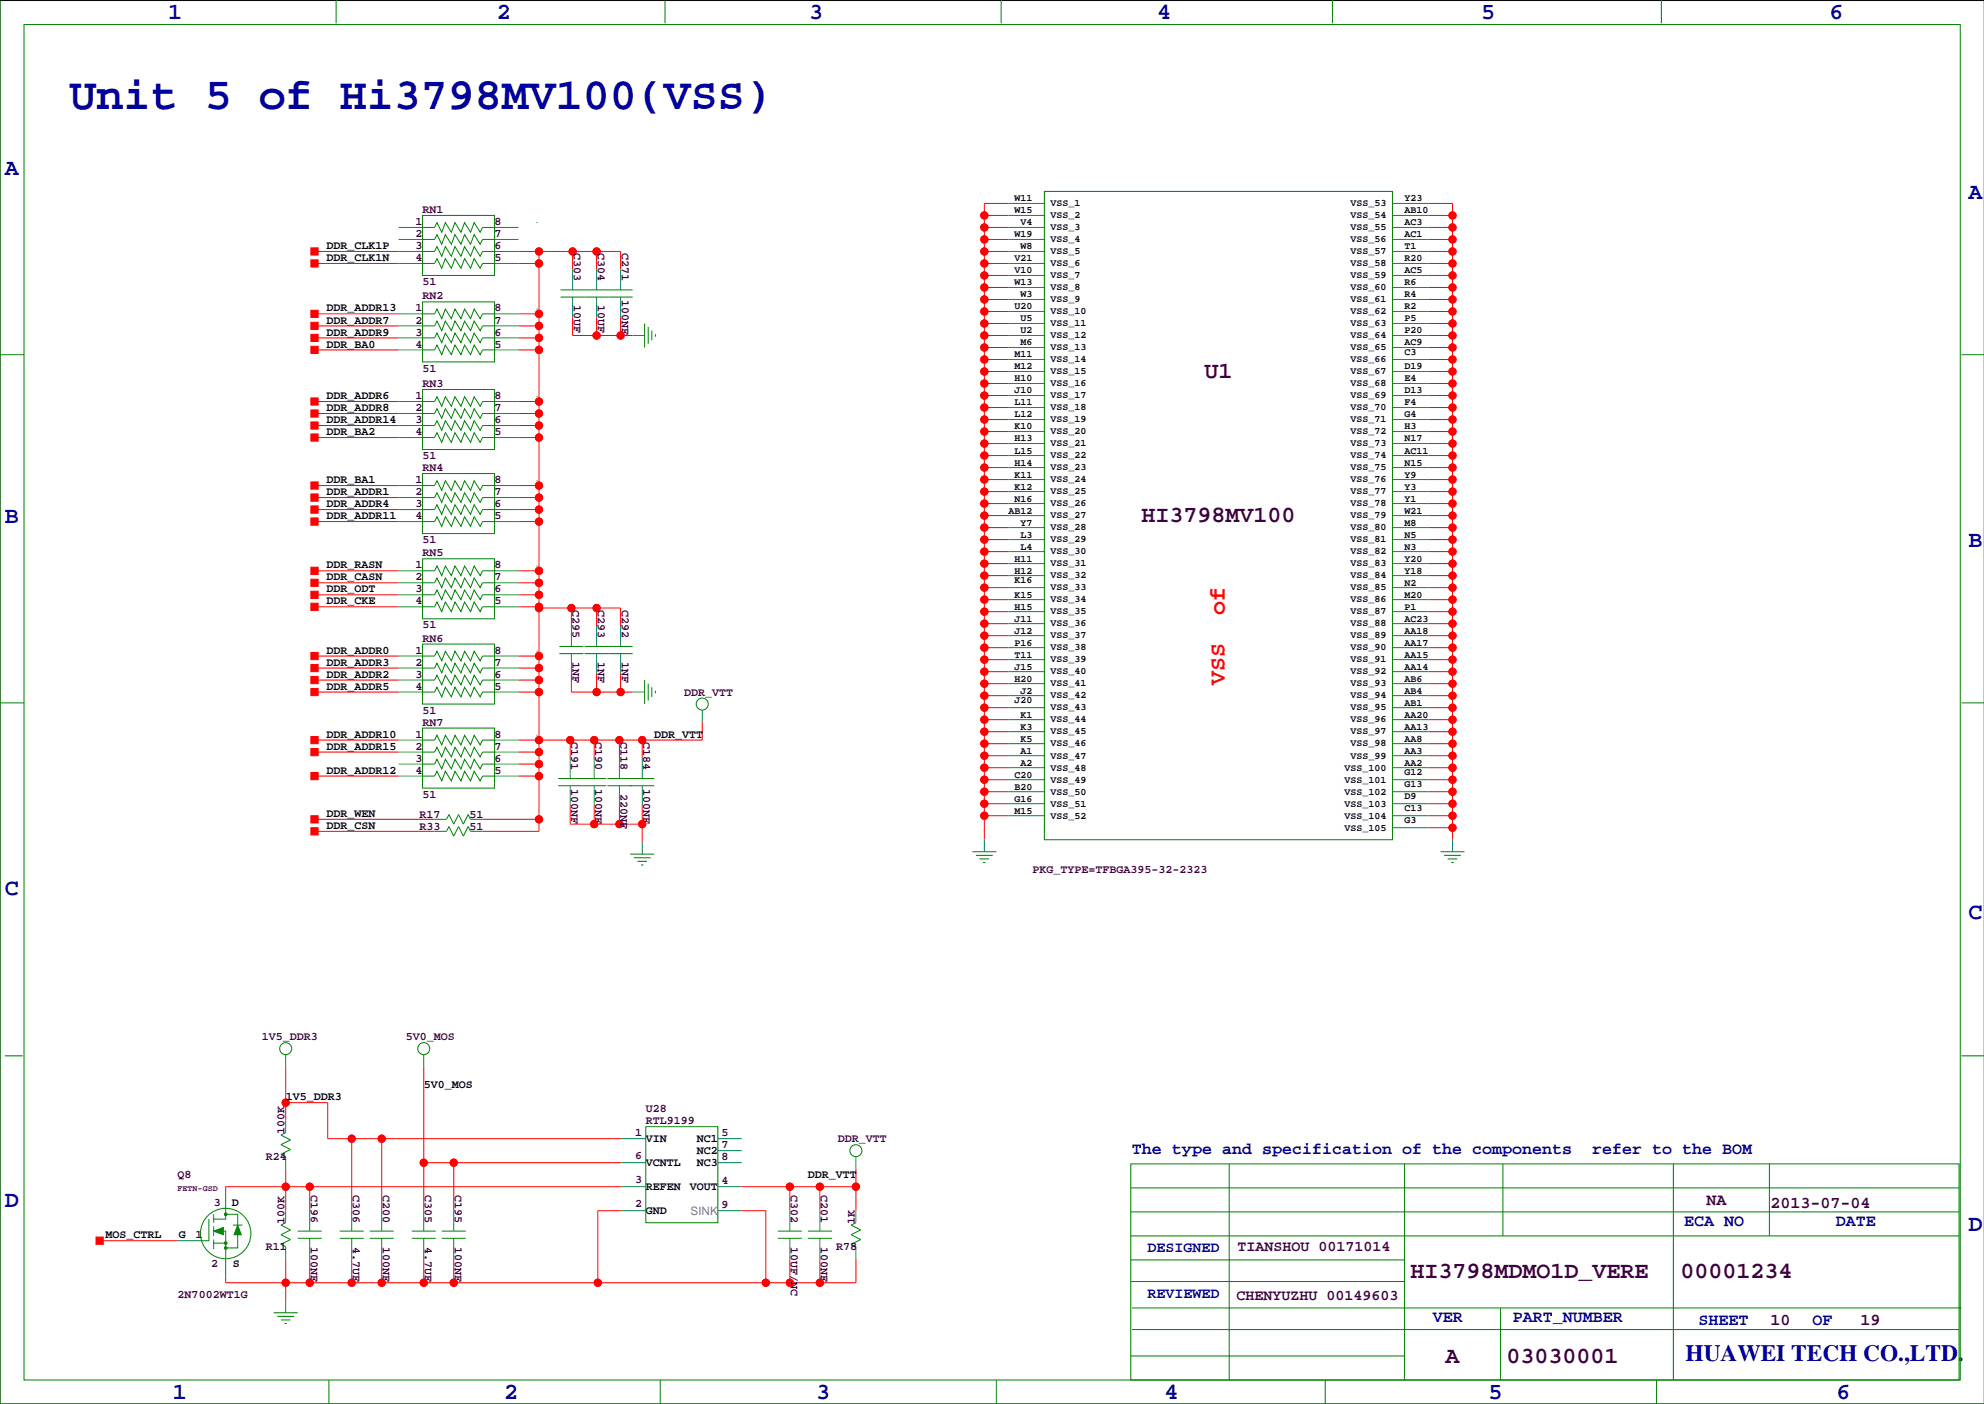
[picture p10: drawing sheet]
<svg xmlns="http://www.w3.org/2000/svg" width="420mm" height="297mm" viewBox="0 0 420 297" stroke-linecap="round" stroke-linejoin="round" font-family="sans-serif">
<defs><g id="words">
<text font-size="9.5" fill="#0000a0" x="14.7" y="23.1">Unit 5 of Hi3798MV100(VSS)</text>
<g font-size="4.9" fill="#0000a0">
<text x="35.6" y="3.9">1</text>
<text x="105.2" y="3.9">2</text>
<text x="171.2" y="3.9">3</text>
<text x="244.9" y="3.9">4</text>
<text x="313.4" y="3.9">5</text>
<text x="387.1" y="3.9">6</text>
<text x="1" y="36.9">A</text>
<text x="416.6" y="42">A</text>
<text x="1" y="110.6">B</text>
<text x="416.6" y="115.7">B</text>
<text x="1" y="189.3">C</text>
<text x="416.6" y="194.4">C</text>
<text x="1" y="255.4">D</text>
<text x="416.6" y="260.5">D</text>
<text x="356.6" y="288">HUAWEI TECH CO.,LTD.</text>
<text x="36.6" y="296">1</text>
<text x="106.7" y="296">2</text>
<text x="172.7" y="296">3</text>
<text x="246.4" y="296">4</text>
<text x="315" y="296">5</text>
<text x="388.6" y="296">6</text>
</g>
<g font-size="4.9" fill="#400040">
<text x="254.8" y="80">U1</text>
<text x="241.5" y="110.5">HI3798MV100</text>
<text x="298.5" y="270.5">HI3798MDMO1D_VERE</text>
<text x="355.6" y="270.5">00001234</text>
<text x="305.9" y="288.3">A</text>
<text x="318.8" y="288.3">03030001</text>
</g>
<g font-size="4.9" fill="#f00">
<text x="259.2" y="130" transform="rotate(-90 259.2 130)">of</text>
<text x="259.2" y="144.9" transform="rotate(-90 259.2 144.9)">VSS</text>
</g>
<g font-size="3.5" fill="#0000a0">
<text x="239.5" y="244.2">The type and specification of the components</text>
<text x="336.9" y="244.2">refer to the BOM</text>
<text x="356.4" y="259.4">ECA NO</text>
<text x="388.5" y="259.4">DATE</text>
<text x="303.1" y="279.7">VER</text>
<text x="320.1" y="279.7">PART_NUMBER</text>
<text x="359.4" y="280.3">SHEET</text>
<text x="383.5" y="280.3">OF</text>
</g>
<g font-size="3.5" fill="#400040">
<text x="361.1" y="254.9">NA</text>
<text x="374.6" y="255.7">2013-07-04</text>
<text x="374.6" y="280.3">10</text>
<text x="393.7" y="280.3">19</text>
</g>
<g font-size="3.2" fill="#0000a0">
<text x="242.8" y="264.9">DESIGNED</text>
<text x="242.8" y="274.5">REVIEWED</text>
</g>
<g font-size="3.2" fill="#400040">
<text x="261.9" y="264.7">TIANSHOU 00171014</text>
<text x="261.6" y="275.1">CHENYUZHU 00149603</text>
</g>
<g font-size="2.5" fill="#400040">
<text x="87.9" y="47.6">1</text>
<text x="89.4" y="45.1">RN1</text>
<text x="104.6" y="47.6">8</text>
<text x="87.9" y="50.2">2</text>
<text x="87.9" y="52.7">3</text>
<text x="104.6" y="52.7">6</text>
<text x="104.6" y="50.2">7</text>
<text x="121.4" y="53.6" transform="rotate(90 121.4 53.6)">C303</text>
<text x="126.5" y="53.6" transform="rotate(90 126.5 53.6)">C304</text>
<text x="131.5" y="53.6" transform="rotate(90 131.5 53.6)">C271</text>
<text x="87.9" y="55.2">4</text>
<text x="104.6" y="55.2">5</text>
<text x="87.9" y="65.9">1</text>
<text x="89.4" y="60.3">51</text>
<text x="89.4" y="63.4">RN2</text>
<text x="104.6" y="65.9">8</text>
<text x="121.4" y="64.6" transform="rotate(90 121.4 64.6)">10UF</text>
<text x="126.5" y="64.6" transform="rotate(90 126.5 64.6)">10UF</text>
<text x="131.5" y="63.6" transform="rotate(90 131.5 63.6)">100NF</text>
<text x="87.9" y="71">3</text>
<text x="87.9" y="68.4">2</text>
<text x="104.6" y="68.4">7</text>
<text x="104.6" y="71">6</text>
<text x="87.9" y="73.5">4</text>
<text x="104.6" y="73.5">5</text>
<text x="89.4" y="78.6">51</text>
<text x="89.4" y="81.9">RN3</text>
<text x="87.9" y="84.4">1</text>
<text x="87.9" y="87">2</text>
<text x="87.9" y="89.5">3</text>
<text x="104.6" y="89.5">6</text>
<text x="104.6" y="87">7</text>
<text x="104.6" y="84.4">8</text>
<text x="87.9" y="92.1">4</text>
<text x="104.6" y="92.1">5</text>
<text x="89.4" y="97.1">51</text>
<text x="89.4" y="99.7">RN4</text>
<text x="87.9" y="107.3">3</text>
<text x="87.9" y="104.8">2</text>
<text x="87.9" y="102.2">1</text>
<text x="104.6" y="102.2">8</text>
<text x="104.6" y="104.8">7</text>
<text x="104.6" y="107.3">6</text>
<text x="87.9" y="109.8">4</text>
<text x="104.6" y="109.8">5</text>
<text x="89.4" y="114.9">51</text>
<text x="89.4" y="117.7">RN5</text>
<text x="87.9" y="120.3">1</text>
<text x="87.9" y="122.8">2</text>
<text x="87.9" y="125.3">3</text>
<text x="104.6" y="125.3">6</text>
<text x="104.6" y="122.8">7</text>
<text x="104.6" y="120.3">8</text>
<text x="87.9" y="127.9">4</text>
<text x="104.6" y="127.9">5</text>
<text x="121.1" y="129.1" transform="rotate(90 121.1 129.1)">C295</text>
<text x="126.5" y="129.1" transform="rotate(90 126.5 129.1)">C293</text>
<text x="131.5" y="129.1" transform="rotate(90 131.5 129.1)">C292</text>
<text x="89.4" y="133">51</text>
<text x="89.4" y="135.8">RN6</text>
<text x="87.9" y="143.4">3</text>
<text x="87.9" y="140.8">2</text>
<text x="87.9" y="138.3">1</text>
<text x="104.6" y="138.3">8</text>
<text x="104.6" y="140.8">7</text>
<text x="104.6" y="143.4">6</text>
<text x="121.1" y="140.1" transform="rotate(90 121.1 140.1)">1NF</text>
<text x="126.5" y="140.1" transform="rotate(90 126.5 140.1)">1NF</text>
<text x="131.5" y="140.1" transform="rotate(90 131.5 140.1)">1NF</text>
<text x="87.9" y="145.9">4</text>
<text x="104.6" y="145.9">5</text>
<text x="144.8" y="147.2">DDR_VTT</text>
<text x="89.4" y="153.5">RN7</text>
<text x="89.4" y="151">51</text>
<text x="87.9" y="156.1">1</text>
<text x="87.9" y="158.6">2</text>
<text x="87.9" y="161.2">3</text>
<text x="104.6" y="161.2">6</text>
<text x="104.6" y="158.6">7</text>
<text x="104.6" y="156.1">8</text>
<text x="120.9" y="157" transform="rotate(90 120.9 157)">C191</text>
<text x="126" y="157" transform="rotate(90 126 157)">C190</text>
<text x="131.3" y="157" transform="rotate(90 131.3 157)">C118</text>
<text x="136.1" y="157" transform="rotate(90 136.1 157)">C184</text>
<text x="87.9" y="163.7">4</text>
<text x="104.6" y="163.7">5</text>
<text x="120.9" y="166.9" transform="rotate(90 120.9 166.9)">100NF</text>
<text x="126" y="166.9" transform="rotate(90 126 166.9)">100NF</text>
<text x="136.1" y="166.9" transform="rotate(90 136.1 166.9)">100NF</text>
<text x="88.8" y="173.1">R17</text>
<text x="89.4" y="168.8">51</text>
<text x="99.3" y="173.1">51</text>
<text x="131.3" y="168" transform="rotate(90 131.3 168)">220NF</text>
<text x="88.8" y="175.6">R33</text>
<text x="99.3" y="175.6">51</text>
<text x="218.4" y="184.8">PKG_TYPE=TFBGA395-32-2323</text>
<text x="55.4" y="220.1">1V5_DDR3</text>
<text x="85.9" y="220.1">5V0_MOS</text>
<text x="60.2" y="239.9" transform="rotate(-90 60.2 239.9)">100K</text>
<text x="136.7" y="237.9">RTL9199</text>
<text x="136.7" y="235.3">U28</text>
<text x="56.3" y="245.5">R24</text>
<text x="134.4" y="245.2">6</text>
<text x="134.4" y="240.4">1</text>
<text x="152.7" y="240.4">5</text>
<text x="152.7" y="242.9">7</text>
<text x="152.7" y="245.5">8</text>
<text x="177.3" y="241.7">DDR_VTT</text>
<text x="37.6" y="249.3">Q8</text>
<text x="134.4" y="250.3">3</text>
<text x="152.7" y="250.6">4</text>
<text x="45.2" y="255.1">3</text>
<text x="65.8" y="252.8" transform="rotate(90 65.8 252.8)">C196</text>
<text x="74.6" y="252.8" transform="rotate(90 74.6 252.8)">C306</text>
<text x="81" y="252.8" transform="rotate(90 81 252.8)">C200</text>
<text x="89.9" y="252.8" transform="rotate(90 89.9 252.8)">C305</text>
<text x="96.2" y="252.8" transform="rotate(90 96.2 252.8)">C195</text>
<text x="134.4" y="255.4">2</text>
<text x="152.7" y="255.6">9</text>
<text x="167.4" y="252.8" transform="rotate(90 167.4 252.8)">C302</text>
<text x="173.7" y="252.8" transform="rotate(90 173.7 252.8)">C201</text>
<text x="41.4" y="262">1</text>
<text x="60.2" y="258.9" transform="rotate(-90 60.2 258.9)">100K</text>
<text x="65.8" y="263.8" transform="rotate(90 65.8 263.8)">100NF</text>
<text x="74.6" y="263.8" transform="rotate(90 74.6 263.8)">4.7UF</text>
<text x="81" y="263.8" transform="rotate(90 81 263.8)">100NF</text>
<text x="89.9" y="263.8" transform="rotate(90 89.9 263.8)">4.7UF</text>
<text x="96.2" y="263.8" transform="rotate(90 96.2 263.8)">100NF</text>
<text x="167.4" y="263.8" transform="rotate(90 167.4 263.8)">10UF/NC</text>
<text x="173.7" y="263.8" transform="rotate(90 173.7 263.8)">100NF</text>
<text x="180.9" y="258.9" transform="rotate(-90 180.9 258.9)">1K</text>
<text x="44.7" y="268.1">2</text>
<text x="56.3" y="264.5">R11</text>
<text x="176.9" y="264.5">R78</text>
<text x="37.6" y="274.7">2N7002WT1G</text>
</g>
<g font-size="2.5">
<text x="69.1" y="52.7">DDR_CLK1P</text>
<text x="69.1" y="55.2">DDR_CLK1N</text>
<text x="69.1" y="65.9">DDR_ADDR13</text>
<text x="69.1" y="71">DDR_ADDR9</text>
<text x="69.1" y="68.4">DDR_ADDR7</text>
<text x="69.1" y="73.5">DDR_BA0</text>
<text x="69.1" y="89.5">DDR_ADDR14</text>
<text x="69.1" y="87">DDR_ADDR8</text>
<text x="69.1" y="84.4">DDR_ADDR6</text>
<text x="69.1" y="92.1">DDR_BA2</text>
<text x="69.1" y="102.2">DDR_BA1</text>
<text x="69.1" y="104.8">DDR_ADDR1</text>
<text x="69.1" y="107.3">DDR_ADDR4</text>
<text x="69.1" y="109.8">DDR_ADDR11</text>
<text x="69.1" y="120.3">DDR_RASN</text>
<text x="69.1" y="125.3">DDR_ODT</text>
<text x="69.1" y="122.8">DDR_CASN</text>
<text x="69.1" y="127.9">DDR_CKE</text>
<text x="69.1" y="143.4">DDR_ADDR2</text>
<text x="69.1" y="138.3">DDR_ADDR0</text>
<text x="69.1" y="140.8">DDR_ADDR3</text>
<text x="69.1" y="145.9">DDR_ADDR5</text>
<text x="69.1" y="158.6">DDR_ADDR15</text>
<text x="69.1" y="156.1">DDR_ADDR10</text>
<text x="138.4" y="156.1">DDR_VTT</text>
<text x="69.1" y="163.7">DDR_ADDR12</text>
<text x="69.1" y="172.8">DDR_WEN</text>
<text x="69.1" y="175.4">DDR_CSN</text>
<text x="60.5" y="232.8">1V5_DDR3</text>
<text x="89.7" y="230.2">5V0_MOS</text>
<text x="136.7" y="241.6">VIN</text>
<text x="147.4" y="241.6">NC1</text>
<text x="147.4" y="244.1">NC2</text>
<text x="136.7" y="251.8">REFEN</text>
<text x="136.7" y="246.7">VCNTL</text>
<text x="146" y="251.8">VOUT</text>
<text x="147.4" y="246.7">NC3</text>
<text x="170.9" y="249.3">DDR_VTT</text>
<text x="49" y="255.1">D</text>
<text x="136.7" y="256.8">GND</text>
<text x="22.4" y="262">MOS_CTRL</text>
<text x="37.8" y="262">G</text>
<text x="49.3" y="268.1">S</text>
</g>
<text font-size="2.5" fill="#808080" x="146.1" y="257">SINK</text>
<g font-size="2.1">
<text x="214.6" y="42.6">W11</text>
<text x="214.6" y="45.1">W15</text>
<text x="215.9" y="47.7">V4</text>
<text x="222.2" y="43.6">VSS_1</text>
<text x="222.2" y="46.2">VSS_2</text>
<text x="285.8" y="46.2">VSS_54</text>
<text x="285.8" y="43.6">VSS_53</text>
<text x="297.2" y="45.1">AB10</text>
<text x="297.2" y="42.6">Y23</text>
<text x="297.2" y="47.7">AC3</text>
<text x="214.6" y="50.2">W19</text>
<text x="215.9" y="52.8">W8</text>
<text x="222.2" y="48.7">VSS_3</text>
<text x="222.2" y="53.8">VSS_5</text>
<text x="222.2" y="51.3">VSS_4</text>
<text x="285.8" y="53.8">VSS_57</text>
<text x="285.8" y="51.3">VSS_56</text>
<text x="285.8" y="48.7">VSS_55</text>
<text x="297.2" y="52.8">T1</text>
<text x="297.2" y="50.2">AC1</text>
<text x="214.6" y="57.8">V10</text>
<text x="214.6" y="55.3">V21</text>
<text x="222.2" y="58.9">VSS_7</text>
<text x="222.2" y="56.3">VSS_6</text>
<text x="285.8" y="56.3">VSS_58</text>
<text x="285.8" y="58.9">VSS_59</text>
<text x="297.2" y="55.3">R20</text>
<text x="297.2" y="57.8">AC5</text>
<text x="214.6" y="65.5">U20</text>
<text x="214.6" y="60.4">W13</text>
<text x="215.9" y="62.9">W3</text>
<text x="222.2" y="64">VSS_9</text>
<text x="222.2" y="61.4">VSS_8</text>
<text x="285.8" y="61.4">VSS_60</text>
<text x="285.8" y="64">VSS_61</text>
<text x="297.2" y="65.5">R2</text>
<text x="297.2" y="60.4">R6</text>
<text x="297.2" y="62.9">R4</text>
<text x="215.9" y="70.5">U2</text>
<text x="215.9" y="68">U5</text>
<text x="222.2" y="66.5">VSS_10</text>
<text x="222.2" y="71.6">VSS_12</text>
<text x="222.2" y="69">VSS_11</text>
<text x="285.8" y="66.5">VSS_62</text>
<text x="285.8" y="69">VSS_63</text>
<text x="285.8" y="71.6">VSS_64</text>
<text x="297.2" y="68">P5</text>
<text x="297.2" y="70.5">P20</text>
<text x="214.6" y="75.6">M11</text>
<text x="215.9" y="73.1">M6</text>
<text x="222.2" y="76.7">VSS_14</text>
<text x="222.2" y="74.1">VSS_13</text>
<text x="285.8" y="76.7">VSS_66</text>
<text x="285.8" y="74.1">VSS_65</text>
<text x="297.2" y="75.2">C3</text>
<text x="297.2" y="73.1">AC9</text>
<text x="214.6" y="80.7">H10</text>
<text x="214.6" y="78.2">M12</text>
<text x="214.6" y="83.2">J10</text>
<text x="222.2" y="81.7">VSS_16</text>
<text x="222.2" y="79.2">VSS_15</text>
<text x="285.8" y="79.2">VSS_67</text>
<text x="285.8" y="81.7">VSS_68</text>
<text x="297.2" y="83.2">D13</text>
<text x="297.2" y="78.2">D19</text>
<text x="297.2" y="80.7">E4</text>
<text x="214.6" y="85.8">L11</text>
<text x="214.6" y="88.3">L12</text>
<text x="222.2" y="86.8">VSS_18</text>
<text x="222.2" y="89.4">VSS_19</text>
<text x="222.2" y="84.3">VSS_17</text>
<text x="285.8" y="84.3">VSS_69</text>
<text x="285.8" y="86.8">VSS_70</text>
<text x="285.8" y="89.4">VSS_71</text>
<text x="297.2" y="85.8">F4</text>
<text x="297.2" y="88.3">G4</text>
<text x="214.6" y="93.4">H13</text>
<text x="214.6" y="90.9">K10</text>
<text x="214.6" y="95.9">L15</text>
<text x="222.2" y="94.4">VSS_21</text>
<text x="222.2" y="91.9">VSS_20</text>
<text x="285.8" y="91.9">VSS_72</text>
<text x="285.8" y="94.4">VSS_73</text>
<text x="297.2" y="90.9">H3</text>
<text x="297.2" y="93.4">N17</text>
<text x="297.2" y="95.9">AC11</text>
<text x="214.6" y="98.5">H14</text>
<text x="214.6" y="101">K11</text>
<text x="222.2" y="99.5">VSS_23</text>
<text x="222.2" y="97">VSS_22</text>
<text x="285.8" y="99.5">VSS_75</text>
<text x="285.8" y="97">VSS_74</text>
<text x="297.2" y="98.5">N15</text>
<text x="297.2" y="101">Y9</text>
<text x="214.6" y="103.6">K12</text>
<text x="214.6" y="106.1">N16</text>
<text x="222.2" y="102.1">VSS_24</text>
<text x="222.2" y="104.6">VSS_25</text>
<text x="222.2" y="107.1">VSS_26</text>
<text x="285.8" y="107.1">VSS_78</text>
<text x="285.8" y="104.6">VSS_77</text>
<text x="285.8" y="102.1">VSS_76</text>
<text x="297.2" y="106.1">Y1</text>
<text x="297.2" y="103.6">Y3</text>
<text x="213.4" y="108.6">AB12</text>
<text x="215.9" y="111.2">Y7</text>
<text x="215.9" y="113.7">L3</text>
<text x="222.2" y="112.2">VSS_28</text>
<text x="222.2" y="109.7">VSS_27</text>
<text x="285.8" y="112.2">VSS_80</text>
<text x="285.8" y="109.7">VSS_79</text>
<text x="297.2" y="113.7">N5</text>
<text x="297.2" y="111.2">M8</text>
<text x="297.2" y="108.6">W21</text>
<text x="214.6" y="118.8">H11</text>
<text x="215.9" y="116.3">L4</text>
<text x="222.2" y="114.8">VSS_29</text>
<text x="222.2" y="119.8">VSS_31</text>
<text x="222.2" y="117.3">VSS_30</text>
<text x="285.8" y="114.8">VSS_81</text>
<text x="285.8" y="117.3">VSS_82</text>
<text x="285.8" y="119.8">VSS_83</text>
<text x="297.2" y="116.3">N3</text>
<text x="297.2" y="118.8">Y20</text>
<text x="214.6" y="123.4">K16</text>
<text x="214.6" y="121.3">H12</text>
<text x="222.2" y="124.9">VSS_33</text>
<text x="222.2" y="122.4">VSS_32</text>
<text x="285.8" y="124.9">VSS_85</text>
<text x="285.8" y="122.4">VSS_84</text>
<text x="297.2" y="123.9">N2</text>
<text x="297.2" y="121.3">Y18</text>
<text x="214.6" y="126.4">K15</text>
<text x="214.6" y="129">H15</text>
<text x="214.6" y="131.5">J11</text>
<text x="222.2" y="127.5">VSS_34</text>
<text x="222.2" y="130">VSS_35</text>
<text x="285.8" y="130">VSS_87</text>
<text x="285.8" y="127.5">VSS_86</text>
<text x="297.2" y="129">P1</text>
<text x="297.2" y="131.5">AC23</text>
<text x="297.2" y="126.4">M20</text>
<text x="214.6" y="134">J12</text>
<text x="214.6" y="136.6">P16</text>
<text x="222.2" y="132.5">VSS_36</text>
<text x="222.2" y="135.1">VSS_37</text>
<text x="222.2" y="137.6">VSS_38</text>
<text x="285.8" y="132.5">VSS_88</text>
<text x="285.8" y="135.1">VSS_89</text>
<text x="285.8" y="137.6">VSS_90</text>
<text x="297.2" y="134">AA18</text>
<text x="297.2" y="136.6">AA17</text>
<text x="214.6" y="141.7">J15</text>
<text x="214.6" y="139.1">T11</text>
<text x="222.2" y="142.7">VSS_40</text>
<text x="222.2" y="140.2">VSS_39</text>
<text x="285.8" y="140.2">VSS_91</text>
<text x="285.8" y="142.7">VSS_92</text>
<text x="297.2" y="139.1">AA15</text>
<text x="297.2" y="141.7">AA14</text>
<text x="214.6" y="144.2">H20</text>
<text x="214.6" y="148.8">J20</text>
<text x="215.9" y="146.7">J2</text>
<text x="222.2" y="145.2">VSS_41</text>
<text x="222.2" y="147.8">VSS_42</text>
<text x="285.8" y="145.2">VSS_93</text>
<text x="285.8" y="147.8">VSS_94</text>
<text x="297.2" y="144.2">AB6</text>
<text x="297.2" y="146.7">AB4</text>
<text x="297.2" y="149.3">AB1</text>
<text x="215.9" y="154.4">K3</text>
<text x="215.9" y="151.8">K1</text>
<text x="222.2" y="150.3">VSS_43</text>
<text x="222.2" y="155.4">VSS_45</text>
<text x="222.2" y="152.9">VSS_44</text>
<text x="285.8" y="150.3">VSS_95</text>
<text x="285.8" y="155.4">VSS_97</text>
<text x="285.8" y="152.9">VSS_96</text>
<text x="297.2" y="154.4">AA13</text>
<text x="297.2" y="151.8">AA20</text>
<text x="215.9" y="162">A2</text>
<text x="215.9" y="156.9">K5</text>
<text x="215.9" y="159.4">A1</text>
<text x="222.2" y="157.9">VSS_46</text>
<text x="222.2" y="160.5">VSS_47</text>
<text x="285.8" y="157.9">VSS_98</text>
<text x="285.8" y="160.5">VSS_99</text>
<text x="297.2" y="156.9">AA8</text>
<text x="297.2" y="162">AA2</text>
<text x="297.2" y="159.4">AA3</text>
<text x="214.6" y="164.5">C20</text>
<text x="214.6" y="167.1">B20</text>
<text x="222.2" y="163">VSS_48</text>
<text x="222.2" y="165.6">VSS_49</text>
<text x="284.5" y="163">VSS_100</text>
<text x="284.5" y="165.6">VSS_101</text>
<text x="297.2" y="164.1">G12</text>
<text x="297.2" y="166.6">G13</text>
<text x="214.6" y="169.6">G16</text>
<text x="214.6" y="172.1">M15</text>
<text x="222.2" y="168.1">VSS_50</text>
<text x="222.2" y="170.6">VSS_51</text>
<text x="222.2" y="173.2">VSS_52</text>
<text x="284.5" y="168.1">VSS_102</text>
<text x="284.5" y="170.6">VSS_103</text>
<text x="284.5" y="173.2">VSS_104</text>
<text x="297.2" y="169.1">D9</text>
<text x="297.2" y="171.7">C13</text>
<text x="284.5" y="175.7">VSS_105</text>
<text x="297.2" y="174.2">G3</text>
</g>
<text font-size="1.8" fill="#400040" x="37.6" y="252">FETN-GSD</text>
</g></defs>
<path d="M419.9 .1h-419.9v296.9h419.9" fill="none" stroke="#000" stroke-width=".21"/>
<g fill="none" stroke="#f00" stroke-width=".21">
<path d="M66.5 53.2h17.8M66.5 55.7h17.8M109.7 53.2h21.6v3.8M109.7 55.7h4.3M114 53.2v122.7h-11.9M121.2 53.2v3.8M126.2 53.2v3.8M208.3 53.2h5.1M208.3 55.7h5.1M208.3 58.3h5.1M208.3 50.7h5.1M208.3 48.1h5.1"/>
<path d="M208.3 45.6h5.1M213.4 43h-5.1v134.7M302.3 53.2h5M302.3 55.7h5M302.3 43h5v134.7M302.3 58.3h5M302.3 50.7h5M302.3 48.1h5M302.3 45.6h5M66.5 68.9h17.8M66.5 71.5h17.8M66.5 74h17.8"/>
<path d="M66.5 66.4h17.8M109.7 68.9h4.3M109.7 71.5h4.3M109.7 74h4.3M109.7 66.4h4.3M121.2 67.2v3.8h12.7M126.2 67.2v3.8M131.3 67.2v3.8M208.3 78.6h5.1M208.3 76.1h5.1M208.3 73.5h5.1M208.3 71h5.1"/>
<path d="M208.3 68.4h5.1M208.3 65.9h5.1M208.3 63.4h5.1M208.3 60.8h5.1M302.3 78.6h5M302.3 76.1h5M302.3 73.5h5M302.3 71h5M302.3 68.4h5M302.3 65.9h5M302.3 63.4h5M302.3 60.8h5"/>
<path d="M66.5 84.9h17.8M66.5 87.5h17.8M66.5 90h17.8M66.5 92.6h17.8M109.7 84.9h4.3M109.7 87.5h4.3M109.7 90h4.3M109.7 92.6h4.3M208.3 98.9h5.1M208.3 93.8h5.1M208.3 88.8h5.1M208.3 86.2h5.1"/>
<path d="M208.3 81.1h5.1M208.3 83.7h5.1M208.3 91.3h5.1M208.3 96.4h5.1M302.3 98.9h5M302.3 93.8h5M302.3 88.8h5M302.3 86.2h5M302.3 81.1h5M302.3 83.7h5M302.3 91.3h5M302.3 96.4h5"/>
<path d="M66.5 102.7h17.8M66.5 105.3h17.8M66.5 107.8h17.8M66.5 110.3h17.8M109.7 102.7h4.3M109.7 105.3h4.3M109.7 107.8h4.3M109.7 110.3h4.3M208.3 116.7h5.1M208.3 114.2h5.1M208.3 109.1h5.1M208.3 104h5.1"/>
<path d="M208.3 101.5h5.1M208.3 106.5h5.1M208.3 111.6h5.1M208.3 119.2h5.1M302.3 116.7h5M302.3 114.2h5M302.3 109.1h5M302.3 104h5M302.3 101.5h5M302.3 106.5h5M302.3 111.6h5M302.3 119.2h5"/>
<path d="M66.5 120.8h17.8M66.5 123.3h17.8M66.5 125.8h17.8M66.5 128.4h17.8M66.5 138.8h17.8M109.7 120.8h4.3M109.7 123.3h4.3M109.7 125.8h4.3M109.7 128.4h4.3M109.7 138.8h4.3M114 128.6h17.3v3.8M120.9 128.6v3.8"/>
<path d="M126.2 128.6v3.8M208.3 137h5.1M208.3 131.9h5.1M208.3 126.9h5.1M208.3 121.8h5.1M208.3 124.3h5.1M208.3 129.4h5.1M208.3 134.5h5.1M208.3 139.6h5.1M302.3 137h5M302.3 131.9h5M302.3 126.9h5"/>
<path d="M302.3 121.8h5M302.3 124.3h5M302.3 129.4h5M302.3 134.5h5M302.3 139.6h5M66.5 156.6h17.8M66.5 141.3h17.8M66.5 143.9h17.8M66.5 146.4h17.8M66.5 159.1h17.8M109.7 141.3h4.3M109.7 143.9h4.3"/>
<path d="M109.7 146.4h4.3M109.7 159.1h4.3M120.6 156.6v3.8M120.9 142.6v3.8h13M125.7 156.6v3.8M126.2 142.6v3.8M131.1 156.6v3.8M131.3 142.6v3.8M135.9 156.6v3.8M148.6 152.8v3.8h-38.9M208.3 154.8h5.1M208.3 149.7h5.1"/>
<path d="M208.3 144.6h5.1M208.3 142.1h5.1M208.3 147.2h5.1M208.3 152.3h5.1M208.3 157.3h5.1M208.3 159.9h5.1M302.3 154.8h5M302.3 149.7h5M302.3 144.6h5M302.3 142.1h5M302.3 147.2h5M302.3 152.3h5"/>
<path d="M302.3 157.3h5M302.3 159.9h5M66.5 164.2h17.8M66.5 173.3h25.4M66.5 175.9h25.4M102.1 173.3h11.9M109.7 161.7h4.3M109.7 164.2h4.3M120.6 170.5v3.9h15.3M125.7 170.5v3.9M131.1 170.5v3.9M135.9 170.5v7.7"/>
<path d="M208.3 167.5h5.1M208.3 165h5.1M208.3 162.4h5.1M208.3 170h5.1M208.3 172.6h5.1M302.3 175.1h5M302.3 167.5h5M302.3 165h5M302.3 162.4h5M302.3 170h5M302.3 172.6h5M60.5 225.7v11.4"/>
<path d="M60.5 233.3h8.8v7.6h62.3M89.7 225.7v30.4M60.5 247.3v8.8M65.5 251.1v5M74.4 240.9v15.2M80.8 240.9v15.2M89.7 246h41.9M96 246v10.1M131.6 251.1h-83.8v1.2M131.6 256.1h-5.1v15.3M157 251.1h24.1M157 256.1h5.1v15.3"/>
<path d="M167.1 251.1v5M173.5 251.1v5M181.1 247.3v8.8M21.1 262.5h16.5M60.5 266.3v8.9M65.5 266.3v5.1M74.4 266.3v5.1M80.8 266.3v5.1M89.7 266.3v5.1M96 266.3v5.1M167.1 266.3v5.1M173.5 266.3v5.1"/>
<path d="M181.1 266.3v5.1h-133.3v-1.3"/>
<circle cx="114" cy="53.2" r=".76"/>
<circle cx="114" cy="55.7" r=".76"/>
<circle cx="121.2" cy="53.2" r=".76"/>
<circle cx="126.2" cy="53.2" r=".76"/>
<circle cx="208.3" cy="58.3" r=".76"/>
<circle cx="208.3" cy="45.6" r=".76"/>
<circle cx="208.3" cy="53.2" r=".76"/>
<circle cx="208.3" cy="48.1" r=".76"/>
<circle cx="208.3" cy="50.7" r=".76"/>
<circle cx="208.3" cy="55.7" r=".76"/>
<circle cx="307.3" cy="58.3" r=".76"/>
<circle cx="307.3" cy="45.6" r=".76"/>
<circle cx="307.3" cy="53.2" r=".76"/>
<circle cx="307.3" cy="48.1" r=".76"/>
<circle cx="307.3" cy="50.7" r=".76"/>
<circle cx="307.3" cy="55.7" r=".76"/>
<circle cx="114" cy="66.4" r=".76"/>
<circle cx="114" cy="71.5" r=".76"/>
<circle cx="114" cy="74" r=".76"/>
<circle cx="114" cy="68.9" r=".76"/>
<circle cx="126.2" cy="71" r=".76"/>
<circle cx="131.3" cy="71" r=".76"/>
<circle cx="208.3" cy="71" r=".76"/>
<circle cx="208.3" cy="78.6" r=".76"/>
<circle cx="208.3" cy="65.9" r=".76"/>
<circle cx="208.3" cy="60.8" r=".76"/>
<circle cx="208.3" cy="73.5" r=".76"/>
<circle cx="208.3" cy="63.4" r=".76"/>
<circle cx="208.3" cy="76.1" r=".76"/>
<circle cx="208.3" cy="68.4" r=".76"/>
<circle cx="307.3" cy="71" r=".76"/>
<circle cx="307.3" cy="65.9" r=".76"/>
<circle cx="307.3" cy="78.6" r=".76"/>
<circle cx="307.3" cy="60.8" r=".76"/>
<circle cx="307.3" cy="73.5" r=".76"/>
<circle cx="307.3" cy="76.1" r=".76"/>
<circle cx="307.3" cy="63.4" r=".76"/>
<circle cx="307.3" cy="68.4" r=".76"/>
<circle cx="114" cy="90" r=".76"/>
<circle cx="114" cy="84.9" r=".76"/>
<circle cx="114" cy="92.6" r=".76"/>
<circle cx="114" cy="87.5" r=".76"/>
<circle cx="208.3" cy="83.7" r=".76"/>
<circle cx="208.3" cy="96.4" r=".76"/>
<circle cx="208.3" cy="91.3" r=".76"/>
<circle cx="208.3" cy="86.2" r=".76"/>
<circle cx="208.3" cy="98.9" r=".76"/>
<circle cx="208.3" cy="88.8" r=".76"/>
<circle cx="208.3" cy="93.8" r=".76"/>
<circle cx="208.3" cy="81.1" r=".76"/>
<circle cx="307.3" cy="83.7" r=".76"/>
<circle cx="307.3" cy="96.4" r=".76"/>
<circle cx="307.3" cy="91.3" r=".76"/>
<circle cx="307.3" cy="98.9" r=".76"/>
<circle cx="307.3" cy="86.2" r=".76"/>
<circle cx="307.3" cy="88.8" r=".76"/>
<circle cx="307.3" cy="93.8" r=".76"/>
<circle cx="307.3" cy="81.1" r=".76"/>
<circle cx="114" cy="102.7" r=".76"/>
<circle cx="114" cy="110.3" r=".76"/>
<circle cx="114" cy="105.3" r=".76"/>
<circle cx="114" cy="107.8" r=".76"/>
<circle cx="208.3" cy="109.1" r=".76"/>
<circle cx="208.3" cy="104" r=".76"/>
<circle cx="208.3" cy="111.6" r=".76"/>
<circle cx="208.3" cy="119.2" r=".76"/>
<circle cx="208.3" cy="114.2" r=".76"/>
<circle cx="208.3" cy="101.5" r=".76"/>
<circle cx="208.3" cy="116.7" r=".76"/>
<circle cx="208.3" cy="106.5" r=".76"/>
<circle cx="307.3" cy="109.1" r=".76"/>
<circle cx="307.3" cy="104" r=".76"/>
<circle cx="307.3" cy="111.6" r=".76"/>
<circle cx="307.3" cy="119.2" r=".76"/>
<circle cx="307.3" cy="101.5" r=".76"/>
<circle cx="307.3" cy="114.2" r=".76"/>
<circle cx="307.3" cy="116.7" r=".76"/>
<circle cx="307.3" cy="106.5" r=".76"/>
<circle cx="114" cy="123.3" r=".76"/>
<circle cx="114" cy="138.8" r=".76"/>
<circle cx="114" cy="120.8" r=".76"/>
<circle cx="114" cy="125.8" r=".76"/>
<circle cx="114" cy="128.6" r=".76"/>
<circle cx="114" cy="128.4" r=".76"/>
<circle cx="120.9" cy="128.6" r=".76"/>
<circle cx="126.2" cy="128.6" r=".76"/>
<circle cx="208.3" cy="124.3" r=".76"/>
<circle cx="208.3" cy="137" r=".76"/>
<circle cx="208.3" cy="126.9" r=".76"/>
<circle cx="208.3" cy="139.6" r=".76"/>
<circle cx="208.3" cy="131.9" r=".76"/>
<circle cx="208.3" cy="134.5" r=".76"/>
<circle cx="208.3" cy="121.8" r=".76"/>
<circle cx="208.3" cy="129.4" r=".76"/>
<circle cx="307.3" cy="137" r=".76"/>
<circle cx="307.3" cy="124.3" r=".76"/>
<circle cx="307.3" cy="139.6" r=".76"/>
<circle cx="307.3" cy="126.9" r=".76"/>
<circle cx="307.3" cy="131.9" r=".76"/>
<circle cx="307.3" cy="121.8" r=".76"/>
<circle cx="307.3" cy="134.5" r=".76"/>
<circle cx="307.3" cy="129.4" r=".76"/>
<circle cx="114" cy="143.9" r=".76"/>
<circle cx="114" cy="156.6" r=".76"/>
<circle cx="114" cy="146.4" r=".76"/>
<circle cx="114" cy="159.1" r=".76"/>
<circle cx="114" cy="141.3" r=".76"/>
<circle cx="120.7" cy="156.6" r=".76"/>
<circle cx="125.7" cy="156.6" r=".76"/>
<circle cx="126.2" cy="146.4" r=".76"/>
<circle cx="131.1" cy="156.6" r=".76"/>
<circle cx="131.3" cy="146.4" r=".76"/>
<circle cx="135.9" cy="156.6" r=".76"/>
<circle cx="208.3" cy="149.7" r=".76"/>
<circle cx="208.3" cy="152.3" r=".76"/>
<circle cx="208.3" cy="157.3" r=".76"/>
<circle cx="208.3" cy="144.6" r=".76"/>
<circle cx="208.3" cy="147.2" r=".76"/>
<circle cx="208.3" cy="159.9" r=".76"/>
<circle cx="208.3" cy="142.1" r=".76"/>
<circle cx="208.3" cy="154.8" r=".76"/>
<circle cx="307.3" cy="149.7" r=".76"/>
<circle cx="307.3" cy="152.3" r=".76"/>
<circle cx="307.3" cy="144.6" r=".76"/>
<circle cx="307.3" cy="157.3" r=".76"/>
<circle cx="307.3" cy="147.2" r=".76"/>
<circle cx="307.3" cy="159.9" r=".76"/>
<circle cx="307.3" cy="142.1" r=".76"/>
<circle cx="307.3" cy="154.8" r=".76"/>
<circle cx="114" cy="161.7" r=".76"/>
<circle cx="114" cy="164.2" r=".76"/>
<circle cx="114" cy="173.3" r=".76"/>
<circle cx="125.7" cy="174.4" r=".76"/>
<circle cx="131.1" cy="174.4" r=".76"/>
<circle cx="135.9" cy="174.4" r=".76"/>
<circle cx="208.3" cy="162.4" r=".76"/>
<circle cx="208.3" cy="165" r=".76"/>
<circle cx="208.3" cy="170" r=".76"/>
<circle cx="208.3" cy="172.6" r=".76"/>
<circle cx="208.3" cy="167.5" r=".76"/>
<circle cx="307.3" cy="175.1" r=".76"/>
<circle cx="307.3" cy="162.4" r=".76"/>
<circle cx="307.3" cy="165" r=".76"/>
<circle cx="307.3" cy="170" r=".76"/>
<circle cx="307.3" cy="172.6" r=".76"/>
<circle cx="307.3" cy="167.5" r=".76"/>
<circle cx="60.5" cy="233.3" r=".76"/>
<circle cx="60.5" cy="251.1" r=".76"/>
<circle cx="65.5" cy="251.1" r=".76"/>
<circle cx="74.4" cy="240.9" r=".76"/>
<circle cx="80.8" cy="240.9" r=".76"/>
<circle cx="89.7" cy="246" r=".76"/>
<circle cx="96" cy="246" r=".76"/>
<circle cx="167.1" cy="251.1" r=".76"/>
<circle cx="173.5" cy="251.1" r=".76"/>
<circle cx="181.1" cy="251.1" r=".76"/>
<circle cx="60.5" cy="271.4" r=".76"/>
<circle cx="65.5" cy="271.4" r=".76"/>
<circle cx="74.4" cy="271.4" r=".76"/>
<circle cx="80.8" cy="271.4" r=".76"/>
<circle cx="89.7" cy="271.4" r=".76"/>
<circle cx="96" cy="271.4" r=".76"/>
<circle cx="126.5" cy="271.4" r=".76"/>
<circle cx="162.1" cy="271.4" r=".76"/>
<circle cx="167.1" cy="271.4" r=".76"/>
<circle cx="173.5" cy="271.4" r=".76"/>
</g>
<g fill="#f00" stroke="#f00" stroke-width=".21">
<path d="M65.8 140.6h1.5v1.5h-1.5z" fill-rule="evenodd"/>
<path d="M65.8 138h1.5v1.6h-1.5z" fill-rule="evenodd"/>
<path d="M65.8 122.5h1.5v1.6h-1.5z" fill-rule="evenodd"/>
<path d="M65.8 68.2h1.5v1.5h-1.5z" fill-rule="evenodd"/>
<path d="M65.8 172.6h1.5v1.5h-1.5z" fill-rule="evenodd"/>
<path d="M65.8 109.6h1.5v1.5h-1.5z" fill-rule="evenodd"/>
<path d="M65.8 107h1.5v1.6h-1.5z" fill-rule="evenodd"/>
<path d="M65.8 104.5h1.5v1.5h-1.5z" fill-rule="evenodd"/>
<path d="M65.8 65.6h1.5v1.6h-1.5z" fill-rule="evenodd"/>
<path d="M65.8 84.2h1.5v1.5h-1.5z" fill-rule="evenodd"/>
<path d="M65.8 91.8h1.5v1.5h-1.5z" fill-rule="evenodd"/>
<path d="M65.8 70.7h1.5v1.5h-1.5z" fill-rule="evenodd"/>
<path d="M65.8 73.3h1.5v1.5h-1.5z" fill-rule="evenodd"/>
<path d="M65.8 86.7h1.5v1.6h-1.5z" fill-rule="evenodd"/>
<path d="M65.8 89.3h1.5v1.5h-1.5z" fill-rule="evenodd"/>
<path d="M65.8 102h1.5v1.5h-1.5z" fill-rule="evenodd"/>
<path d="M65.8 125.1h1.5v1.5h-1.5z" fill-rule="evenodd"/>
<path d="M65.8 127.6h1.5v1.5h-1.5z" fill-rule="evenodd"/>
<path d="M65.8 143.1h1.5v1.5h-1.5z" fill-rule="evenodd"/>
<path d="M65.8 145.7h1.5v1.5h-1.5z" fill-rule="evenodd"/>
<path d="M65.8 155.8h1.5v1.5h-1.5z" fill-rule="evenodd"/>
<path d="M65.8 158.4h1.5v1.5h-1.5z" fill-rule="evenodd"/>
<path d="M65.8 163.4h1.5v1.6h-1.5z" fill-rule="evenodd"/>
<path d="M65.8 175.1h1.5v1.5h-1.5z" fill-rule="evenodd"/>
<path d="M65.8 120h1.5v1.5h-1.5z" fill-rule="evenodd"/>
<path d="M65.8 52.4h1.5v1.6h-1.5z" fill-rule="evenodd"/>
<path d="M65.8 55h1.5v1.5h-1.5z" fill-rule="evenodd"/>
<path d="M20.3 261.7h1.5v1.6h-1.5z" fill-rule="evenodd"/>
<circle cx="114" cy="68.9" r=".76"/>
<circle cx="114" cy="66.4" r=".76"/>
<circle cx="135.9" cy="156.6" r=".76"/>
<circle cx="131.1" cy="156.6" r=".76"/>
<circle cx="126.2" cy="53.2" r=".76"/>
<circle cx="121.2" cy="53.2" r=".76"/>
<circle cx="114" cy="53.2" r=".76"/>
<circle cx="114" cy="55.7" r=".76"/>
<circle cx="114" cy="71.5" r=".76"/>
<circle cx="114" cy="74" r=".76"/>
<circle cx="114" cy="84.9" r=".76"/>
<circle cx="114" cy="87.5" r=".76"/>
<circle cx="114" cy="90" r=".76"/>
<circle cx="114" cy="92.6" r=".76"/>
<circle cx="114" cy="102.7" r=".76"/>
<circle cx="114" cy="105.3" r=".76"/>
<circle cx="114" cy="107.8" r=".76"/>
<circle cx="114" cy="110.3" r=".76"/>
<circle cx="114" cy="120.8" r=".76"/>
<circle cx="114" cy="123.3" r=".76"/>
<circle cx="114" cy="125.8" r=".76"/>
<circle cx="114" cy="128.4" r=".76"/>
<circle cx="126.2" cy="128.6" r=".76"/>
<circle cx="120.9" cy="128.6" r=".76"/>
<circle cx="114" cy="128.6" r=".76"/>
<circle cx="114" cy="138.8" r=".76"/>
<circle cx="114" cy="141.3" r=".76"/>
<circle cx="114" cy="143.9" r=".76"/>
<circle cx="114" cy="146.4" r=".76"/>
<circle cx="114" cy="173.3" r=".76"/>
<circle cx="114" cy="164.2" r=".76"/>
<circle cx="114" cy="161.7" r=".76"/>
<circle cx="114" cy="159.1" r=".76"/>
<circle cx="114" cy="156.6" r=".76"/>
<circle cx="120.7" cy="156.6" r=".76"/>
<circle cx="125.7" cy="156.6" r=".76"/>
<circle cx="60.5" cy="251.1" r=".76"/>
<circle cx="65.5" cy="251.1" r=".76"/>
<circle cx="80.8" cy="240.9" r=".76"/>
<circle cx="74.4" cy="240.9" r=".76"/>
<circle cx="60.5" cy="233.3" r=".76"/>
<circle cx="96" cy="246" r=".76"/>
<circle cx="89.7" cy="246" r=".76"/>
<circle cx="307.3" cy="175.1" r=".76"/>
<circle cx="307.3" cy="172.6" r=".76"/>
<circle cx="307.3" cy="45.6" r=".76"/>
<circle cx="307.3" cy="48.1" r=".76"/>
<circle cx="307.3" cy="50.7" r=".76"/>
<circle cx="307.3" cy="53.2" r=".76"/>
<circle cx="307.3" cy="55.7" r=".76"/>
<circle cx="307.3" cy="58.3" r=".76"/>
<circle cx="307.3" cy="60.8" r=".76"/>
<circle cx="307.3" cy="63.4" r=".76"/>
<circle cx="307.3" cy="65.9" r=".76"/>
<circle cx="307.3" cy="68.4" r=".76"/>
<circle cx="307.3" cy="71" r=".76"/>
<circle cx="307.3" cy="73.5" r=".76"/>
<circle cx="307.3" cy="76.1" r=".76"/>
<circle cx="307.3" cy="78.6" r=".76"/>
<circle cx="307.3" cy="81.1" r=".76"/>
<circle cx="307.3" cy="83.7" r=".76"/>
<circle cx="307.3" cy="86.2" r=".76"/>
<circle cx="307.3" cy="88.8" r=".76"/>
<circle cx="307.3" cy="91.3" r=".76"/>
<circle cx="307.3" cy="93.8" r=".76"/>
<circle cx="307.3" cy="96.4" r=".76"/>
<circle cx="307.3" cy="98.9" r=".76"/>
<circle cx="307.3" cy="101.5" r=".76"/>
<circle cx="307.3" cy="104" r=".76"/>
<circle cx="307.3" cy="106.5" r=".76"/>
<circle cx="307.3" cy="109.1" r=".76"/>
<circle cx="307.3" cy="111.6" r=".76"/>
<circle cx="307.3" cy="114.2" r=".76"/>
<circle cx="307.3" cy="116.7" r=".76"/>
<circle cx="307.3" cy="119.2" r=".76"/>
<circle cx="307.3" cy="121.8" r=".76"/>
<circle cx="307.3" cy="124.3" r=".76"/>
<circle cx="307.3" cy="126.9" r=".76"/>
<circle cx="307.3" cy="129.4" r=".76"/>
<circle cx="307.3" cy="131.9" r=".76"/>
<circle cx="307.3" cy="134.5" r=".76"/>
<circle cx="307.3" cy="137" r=".76"/>
<circle cx="307.3" cy="139.6" r=".76"/>
<circle cx="307.3" cy="142.1" r=".76"/>
<circle cx="307.3" cy="144.6" r=".76"/>
<circle cx="307.3" cy="147.2" r=".76"/>
<circle cx="307.3" cy="149.7" r=".76"/>
<circle cx="307.3" cy="152.3" r=".76"/>
<circle cx="307.3" cy="154.8" r=".76"/>
<circle cx="307.3" cy="157.3" r=".76"/>
<circle cx="307.3" cy="159.9" r=".76"/>
<circle cx="307.3" cy="162.4" r=".76"/>
<circle cx="307.3" cy="165" r=".76"/>
<circle cx="307.3" cy="167.5" r=".76"/>
<circle cx="307.3" cy="170" r=".76"/>
<circle cx="208.3" cy="159.9" r=".76"/>
<circle cx="208.3" cy="162.4" r=".76"/>
<circle cx="208.3" cy="157.3" r=".76"/>
<circle cx="208.3" cy="152.3" r=".76"/>
<circle cx="208.3" cy="154.8" r=".76"/>
<circle cx="208.3" cy="165" r=".76"/>
<circle cx="208.3" cy="170" r=".76"/>
<circle cx="208.3" cy="172.6" r=".76"/>
<circle cx="208.3" cy="167.5" r=".76"/>
<circle cx="208.3" cy="139.6" r=".76"/>
<circle cx="208.3" cy="134.5" r=".76"/>
<circle cx="208.3" cy="129.4" r=".76"/>
<circle cx="208.3" cy="131.9" r=".76"/>
<circle cx="208.3" cy="142.1" r=".76"/>
<circle cx="208.3" cy="147.2" r=".76"/>
<circle cx="208.3" cy="149.7" r=".76"/>
<circle cx="208.3" cy="144.6" r=".76"/>
<circle cx="208.3" cy="137" r=".76"/>
<circle cx="208.3" cy="111.6" r=".76"/>
<circle cx="208.3" cy="106.5" r=".76"/>
<circle cx="208.3" cy="109.1" r=".76"/>
<circle cx="208.3" cy="119.2" r=".76"/>
<circle cx="208.3" cy="124.3" r=".76"/>
<circle cx="208.3" cy="126.9" r=".76"/>
<circle cx="208.3" cy="121.8" r=".76"/>
<circle cx="208.3" cy="114.2" r=".76"/>
<circle cx="208.3" cy="116.7" r=".76"/>
<circle cx="208.3" cy="83.7" r=".76"/>
<circle cx="208.3" cy="86.2" r=".76"/>
<circle cx="208.3" cy="96.4" r=".76"/>
<circle cx="208.3" cy="101.5" r=".76"/>
<circle cx="208.3" cy="104" r=".76"/>
<circle cx="208.3" cy="98.9" r=".76"/>
<circle cx="208.3" cy="91.3" r=".76"/>
<circle cx="208.3" cy="93.8" r=".76"/>
<circle cx="208.3" cy="88.8" r=".76"/>
<circle cx="208.3" cy="63.4" r=".76"/>
<circle cx="208.3" cy="73.5" r=".76"/>
<circle cx="208.3" cy="78.6" r=".76"/>
<circle cx="208.3" cy="81.1" r=".76"/>
<circle cx="208.3" cy="76.1" r=".76"/>
<circle cx="208.3" cy="68.4" r=".76"/>
<circle cx="208.3" cy="71" r=".76"/>
<circle cx="208.3" cy="65.9" r=".76"/>
<circle cx="208.3" cy="60.8" r=".76"/>
<circle cx="208.3" cy="53.2" r=".76"/>
<circle cx="208.3" cy="58.3" r=".76"/>
<circle cx="208.3" cy="55.7" r=".76"/>
<circle cx="208.3" cy="48.1" r=".76"/>
<circle cx="208.3" cy="50.7" r=".76"/>
<circle cx="208.3" cy="45.6" r=".76"/>
<circle cx="131.3" cy="71" r=".76"/>
<circle cx="126.2" cy="71" r=".76"/>
<circle cx="131.3" cy="146.4" r=".76"/>
<circle cx="126.2" cy="146.4" r=".76"/>
<circle cx="167.1" cy="251.1" r=".76"/>
<circle cx="173.5" cy="251.1" r=".76"/>
<circle cx="181.1" cy="251.1" r=".76"/>
<circle cx="60.5" cy="271.4" r=".76"/>
<circle cx="65.5" cy="271.4" r=".76"/>
<circle cx="74.4" cy="271.4" r=".76"/>
<circle cx="80.8" cy="271.4" r=".76"/>
<circle cx="89.7" cy="271.4" r=".76"/>
<circle cx="173.5" cy="271.4" r=".76"/>
<circle cx="167.1" cy="271.4" r=".76"/>
<circle cx="162.1" cy="271.4" r=".76"/>
<circle cx="126.5" cy="271.4" r=".76"/>
<circle cx="96" cy="271.4" r=".76"/>
<circle cx="125.7" cy="174.4" r=".76"/>
<circle cx="131.1" cy="174.4" r=".76"/>
<circle cx="135.9" cy="174.4" r=".76"/>
</g>
<g fill="none" stroke="#008080" stroke-width=".21">
<path d="M84.3 48.1h5.1M84.3 50.7h5.1M84.3 53.2h5.1M84.3 55.7h5.1M104.6 48.1h5.1M104.6 50.7h5.1M104.6 53.2h5.1M104.6 55.7h5.1M121.2 57v4.3M126.2 57v4.3M131.3 57v4.3M213.4 48.1h7.6"/>
<path d="M213.4 50.7h7.6M213.4 53.2h7.6M213.4 55.7h7.6M213.4 45.6h7.6M213.4 58.3h7.6M213.4 43h7.6M294.6 48.1h7.7M294.6 50.7h7.7M294.6 53.2h7.7M294.6 55.7h7.7M294.6 45.6h7.7M294.6 58.3h7.7"/>
<path d="M294.6 43h7.7M84.3 66.4h5.1M84.3 68.9h5.1M84.3 71.5h5.1M84.3 74h5.1M104.6 66.4h5.1M104.6 68.9h5.1M104.6 71.5h5.1M104.6 74h5.1M121.2 62.9v4.3M126.2 62.9v4.3M131.3 62.9v4.3"/>
<path d="M133.9 71h2.5M213.4 71h7.6M213.4 76.1h7.6M213.4 65.9h7.6M213.4 60.8h7.6M213.4 68.4h7.6M213.4 78.6h7.6M213.4 63.4h7.6M213.4 73.5h7.6M294.6 71h7.7M294.6 76.1h7.7M294.6 65.9h7.7"/>
<path d="M294.6 60.8h7.7M294.6 68.4h7.7M294.6 78.6h7.7M294.6 63.4h7.7M294.6 73.5h7.7M84.3 84.9h5.1M84.3 87.5h5.1M84.3 90h5.1M84.3 92.6h5.1M104.6 84.9h5.1M104.6 87.5h5.1M104.6 90h5.1"/>
<path d="M104.6 92.6h5.1M213.4 83.7h7.6M213.4 98.9h7.6M213.4 93.8h7.6M213.4 91.3h7.6M213.4 81.1h7.6M213.4 86.2h7.6M213.4 88.8h7.6M213.4 96.4h7.6M294.6 83.7h7.7M294.6 98.9h7.7M294.6 93.8h7.7"/>
<path d="M294.6 91.3h7.7M294.6 81.1h7.7M294.6 86.2h7.7M294.6 88.8h7.7M294.6 96.4h7.7M84.3 102.7h5.1M84.3 105.3h5.1M84.3 107.8h5.1M84.3 110.3h5.1M104.6 102.7h5.1M104.6 105.3h5.1M104.6 107.8h5.1"/>
<path d="M104.6 110.3h5.1M213.4 111.6h7.6M213.4 114.2h7.6M213.4 101.5h7.6M213.4 119.2h7.6M213.4 116.7h7.6M213.4 104h7.6M213.4 106.5h7.6M213.4 109.1h7.6M294.6 111.6h7.7M294.6 114.2h7.7M294.6 101.5h7.7"/>
<path d="M294.6 119.2h7.7M294.6 116.7h7.7M294.6 104h7.7M294.6 106.5h7.7M294.6 109.1h7.7M84.3 138.8h5.1M84.3 120.8h5.1M84.3 123.3h5.1M84.3 125.8h5.1M84.3 128.4h5.1M104.6 138.8h5.1M104.6 120.8h5.1"/>
<path d="M104.6 123.3h5.1M104.6 125.8h5.1M104.6 128.4h5.1M120.9 132.4v4.4M120.9 138.3v4.3M126.2 132.4v4.4M126.2 138.3v4.3M131.3 132.4v4.4M131.3 138.3v4.3M213.4 126.9h7.6M213.4 129.4h7.6M213.4 131.9h7.6"/>
<path d="M213.4 139.6h7.6M213.4 124.3h7.6M213.4 134.5h7.6M213.4 137h7.6M213.4 121.8h7.6M294.6 126.9h7.7M294.6 129.4h7.7M294.6 131.9h7.7M294.6 139.6h7.7M294.6 124.3h7.7M294.6 134.5h7.7M294.6 137h7.7"/>
<path d="M294.6 121.8h7.7M84.3 141.3h5.1M84.3 143.9h5.1M84.3 146.4h5.1M84.3 156.6h5.1M84.3 159.1h5.1M104.6 141.3h5.1M104.6 143.9h5.1M104.6 146.4h5.1M104.6 156.6h5.1M104.6 159.1h5.1M133.9 146.4h2.5"/>
<path d="M148.6 150.2v2.6M213.4 144.6h7.6M213.4 157.3h7.6M213.4 147.2h7.6M213.4 149.7h7.6M213.4 142.1h7.6M213.4 154.8h7.6M213.4 152.3h7.6M213.4 159.9h7.6M294.6 144.6h7.7M294.6 157.3h7.7M294.6 147.2h7.7"/>
<path d="M294.6 149.7h7.7M294.6 142.1h7.7M294.6 154.8h7.7M294.6 152.3h7.7M294.6 159.9h7.7M84.3 161.7h5.1M84.3 164.2h5.1M91.9 175.9h2.6M91.9 173.3h2.6M99.6 175.9h2.5M99.6 173.3h2.5M104.6 161.7h5.1"/>
<path d="M104.6 164.2h5.1M120.6 160.4v4.3M120.6 166.2v4.3M125.7 160.4v4.3M125.7 166.2v4.3M131.1 160.4v4.3M131.1 166.2v4.3M135.9 160.4v4.3M135.9 166.2v4.3M135.9 178.2v2.5M208.3 177.7v2.5M213.4 162.4h7.6"/>
<path d="M213.4 165h7.6M213.4 167.5h7.6M213.4 170h7.6M213.4 172.6h7.6M294.6 175.1h7.7M294.6 162.4h7.7M294.6 165h7.7M294.6 167.5h7.7M294.6 170h7.7M294.6 172.6h7.7M307.3 177.7v2.5M60.5 223.1v2.6"/>
<path d="M60.5 237.1v2.5M89.7 223.1v2.6M47.8 252.3v3.3M60.5 244.7v2.6M60.5 256.1v2.6M65.5 256.1v4.4M74.4 256.1v4.4M80.8 256.1v4.4M89.7 256.1v4.4M96 256.1v4.4M131.6 251.1h5.1M131.6 256.1h5.1"/>
<path d="M131.6 240.9h5.1M131.6 246h5.1M151.9 251.1h5.1M151.9 256.1h5.1M151.9 240.9h5.1M151.9 246h5.1M151.9 243.4h5.1M167.1 256.1v4.4M173.5 256.1v4.4M181.1 244.7v2.6M181.1 256.1v2.6M37.6 262.5h5.1"/>
<path d="M47.8 266.3v3.8M60.5 263.8v2.5M60.5 275.2v2.5M65.5 262v4.3M74.4 262v4.3M80.8 262v4.3M89.7 262v4.3M96 262v4.3M167.1 262v4.3M173.5 262v4.3M181.1 263.8v2.5"/>
</g>
<g fill="none" stroke="#008000" stroke-width=".21">
<path d="M0 -.1v297.1h419.9M71.1 0v4.9M140.7 0v4.9M211.8 0v4.9M281.9 0v4.9M351.5 0v4.9M5.1 5.2h409.7v286.8h-409.7zM89.4 45.6h15.2v12.7h-15.2zM89.4 55.7h2.5l.6-1 1 2.1 .7-2.1 1.3 2.1 .8-2.1 1.2 2.1 .8-2.1 1.3 2.1 .7-2.1 1.3 2.1 .5-1.1h2.5M89.4 53.2h2.5l.6-1 1 2 .7-2 1.3 2 .8-2 1.2 2 .8-2 1.3 2 .7-2 1.3 2 .5-1h2.5M89.4 50.7h2.5l.6-1.1 1 2.1 .7-2.1 1.3 2.1 .8-2.1 1.2 2.1 .8-2.1 1.3 2.1 .7-2.1 1.3 2.1 .5-1h2.5M89.4 48.1h2.5l.6-1 1 2 .7-2 1.3 2 .8-2 1.2 2 .8-2 1.3 2 .7-2 1.3 2 .5-1h2.5"/>
<path d="M113.5 47.1h.1M221 40.5h73.6v137.2h-73.6zM0 75h5.1M89.4 63.9h15.2v12.7h-15.2zM89.4 74h2.5l.6-1 1 2 .7-2 1.3 2 .8-2 1.2 2 .8-2 1.3 2 .7-2 1.3 2 .5-1h2.5M89.4 71.5h2.5l.6-1 1 2 .7-2 1.3 2 .8-2 1.2 2 .8-2 1.3 2 .7-2 1.3 2 .5-1h2.5M89.4 68.9h2.5l.6-1 1 2.1 .7-2.1 1.3 2.1 .8-2.1 1.2 2.1 .8-2.1 1.3 2.1 .7-2.1 1.3 2.1 .5-1.1h2.5M89.4 66.4h2.5l.6-1 1 2 .7-2 1.3 2 .8-2 1.2 2 .8-2 1.3 2 .7-2 1.3 2 .5-1h2.5M113.5 65.4h.1M118.6 61.3h15.3M118.6 62.9h15.3M136.4 68.4v5.1"/>
<path d="M137.2 69.2v3.6M137.9 70v2M138.7 70.7v.5M415 75h4.9M89.4 82.4h15.2v12.7h-15.2zM89.4 92.6h2.5l.6-1 1 2 .7-2 1.3 2 .8-2 1.2 2 .8-2 1.3 2 .7-2 1.3 2 .5-1h2.5M89.4 90h2.5l.6-1 1 2 .7-2 1.3 2 .8-2 1.2 2 .8-2 1.3 2 .7-2 1.3 2 .5-1h2.5M89.4 87.5h2.5l.6-1 1 2 .7-2 1.3 2 .8-2 1.2 2 .8-2 1.3 2 .7-2 1.3 2 .5-1h2.5M89.4 84.9h2.5l.6-1 1 2.1 .7-2.1 1.3 2.1 .8-2.1 1.2 2.1 .8-2.1 1.3 2.1 .7-2.1 1.3 2.1 .5-1.1h2.5M113.5 83.9h.1M89.4 118.2h15.2v12.7h-15.2zM89.4 100.2h15.2v12.7h-15.2z"/>
<path d="M89.4 110.3h2.5l.6-1 1 2.1 .7-2.1 1.3 2.1 .8-2.1 1.2 2.1 .8-2.1 1.3 2.1 .7-2.1 1.3 2.1 .5-1.1h2.5M89.4 107.8h2.5l.6-1 1 2 .7-2 1.3 2 .8-2 1.2 2 .8-2 1.3 2 .7-2 1.3 2 .5-1h2.5M89.4 105.3h2.5l.6-1 1 2 .7-2 1.3 2 .8-2 1.2 2 .8-2 1.3 2 .7-2 1.3 2 .5-1h2.5M89.4 102.7h2.5l.6-1 1 2 .7-2 1.3 2 .8-2 1.2 2 .8-2 1.3 2 .7-2 1.3 2 .5-1h2.5M113.5 119.7h.1M113.5 101.7h.1M89.4 136.3h15.2v12.7h-15.2zM89.4 138.8h2.5l.6-1 1 2 .7-2 1.3 2 .8-2 1.2 2 .8-2 1.3 2 .7-2 1.3 2 .5-1h2.5M89.4 128.4h2.5l.6-1 1 2 .7-2 1.3 2 .8-2 1.2 2 .8-2 1.3 2 .7-2 1.3 2 .5-1h2.5M89.4 125.8h2.5l.6-1 1 2.1 .7-2.1 1.3 2.1 .8-2.1 1.2 2.1 .8-2.1 1.3 2.1 .7-2.1 1.3 2.1 .5-1.1h2.5M89.4 123.3h2.5l.6-1 1 2 .7-2 1.3 2 .8-2 1.2 2 .8-2 1.3 2 .7-2 1.3 2 .5-1h2.5M89.4 120.8h2.5l.6-1.1 1 2.1 .7-2.1 1.3 2.1 .8-2.1 1.2 2.1 .8-2.1 1.3 2.1 .7-2.1 1.3 2.1 .5-1h2.5"/>
<path d="M113.5 137.8h.1M118.4 136.8h5M118.4 138.3h5M123.7 136.8h10.2M123.7 138.3h10.2M0 148.7h5.1M89.4 154h15.2v12.7h-15.2zM89.4 146.4h2.5l.6-1 1 2 .7-2 1.3 2 .8-2 1.2 2 .8-2 1.3 2 .7-2 1.3 2 .5-1h2.5M89.4 143.9h2.5l.6-1 1 2 .7-2 1.3 2 .8-2 1.2 2 .8-2 1.3 2 .7-2 1.3 2 .5-1h2.5M89.4 141.3h2.5l.6-1 1 2.1 .7-2.1 1.3 2.1 .8-2.1 1.2 2.1 .8-2.1 1.3 2.1 .7-2.1 1.3 2.1 .5-1.1h2.5M89.4 159.1h2.5l.6-1 1 2 .7-2 1.3 2 .8-2 1.2 2 .8-2 1.3 2 .7-2 1.3 2 .5-1h2.5M89.4 156.6h2.5l.6-1 1 2 .7-2 1.3 2 .8-2 1.2 2 .8-2 1.3 2 .7-2 1.3 2 .5-1h2.5"/>
<path d="M113.5 155.6h.1M136.4 143.9v5.1M137.2 144.6v3.6M137.9 145.4v2M138.7 146.2v.5M415 148.7h4.9M89.4 164.2h2.5l.6-1 1 2 .7-2 1.3 2 .8-2 1.2 2 .8-2 1.3 2 .7-2 1.3 2 .5-1h2.5M89.4 161.7h2.5l.6-1.1 1 2.1 .7-2.1 1.3 2.1 .8-2.1 1.2 2.1 .8-2.1 1.3 2.1 .7-2.1 1.3 2.1 .5-1h2.5M94.5 175.9l.5-1 1 2 1-2 1 2 1.1-2 .5 1M94.5 173.3l.5-1 1 2.1 1-2.1 1 2.1 1.1-2.1 .5 1M118.1 164.7h10.2M118.1 166.2h10.2"/>
<path d="M128.5 164.7h9.9M128.5 166.2h9.9M133.3 180.7h5.1M134.1 181.5h3.6M134.9 182.2h2M135.6 183h.5M205.7 180.2h5.1M206.5 181h3.6M207.3 181.7h2M208 182.5h.5M304.8 180.2h5.1M305.6 181h3.5"/>
<path d="M306.3 181.7h2.1M307.1 182.5h.5M1 223.4h3.8M60.5 239.6l-1.1 .5 2.1 1.1-2.1 1 2.1 1-2.1 1 1.1 .5M136.7 238.4h15.2v20.3h-15.2zM415 223.4h4.9M38.9 253.6h.1M44.2 257.9v4.6h-1.5M45.2 252.3h.1M45.2 256.9v1.8M45.2 259.4v2.1M47.8 255.6v2.3h-2.6"/>
<path d="M47.8 256.9h2.5v2.3M49.3 259.2h2M60.5 258.7l-1.1 .5 2.1 1-2.1 1 2.1 1-2.1 1.1 1.1 .5M181.1 258.7l-1 .5 2 1-2 1 2 1-2 1.1 1 .5M239.3 246.2h175.2v45.8h-175.2zM239.3 251.3h175.2M239.3 256.4h175.2M260.1 246.2v45.8M297.2 246.2v45.8M318 246.2v15.3M354.1 246.2v45.8M374.4 246.2v15.3"/>
<path d="M45.2 262.2v2.1M45.2 263h2.6M47.2 260.5h.6v5.8M50.3 261.2v2.8h-2.5M57.9 277.7h5.1M58.7 278.5h3.5M59.4 279.3h2.1M63 260.5h5.1M63 262h5.1M71.9 260.5h5.1M71.9 262h5.1M78.2 260.5h5.1"/>
<path d="M78.2 262h5.1M87.1 260.5h5.1M87.1 262h5.1M93.5 260.5h5.1M93.5 262h5.1M164.6 260.5h5.1M164.6 262h5.1M170.9 260.5h5.1M170.9 262h5.1M239.3 266.6h57.9M239.3 261.5h175.2M239.3 271.1h57.9"/>
<path d="M239.5 276.7h175.5M317.5 276.7v15.3M60.2 280h.5M69.6 292v5M139.7 292v5M210.8 292v5M239.3 286.9h57.9M239.5 281.3h175M280.4 292v5M350.5 292v5M383.5 287.4h.1"/>
<circle cx="148.6" cy="149" r="1.27"/>
<circle cx="60.5" cy="221.9" r="1.27"/>
<circle cx="89.7" cy="221.9" r="1.27"/>
<circle cx="47.8" cy="256.9" r=".25"/>
<circle cx="181.1" cy="243.4" r="1.27"/>
<circle cx="47.8" cy="261" r="5.3"/>
<circle cx="47.8" cy="264" r=".25"/>
<circle cx="47.8" cy="263" r=".25"/>
</g>
<g fill="#008000" stroke="#008000" stroke-width=".21">
<path d="M50.3 259.2l.8 2h-1.6z" fill-rule="evenodd"/>
<path d="M45.2 260.5l2-.8v1.5z" fill-rule="evenodd"/>
<circle cx="47.8" cy="256.9" r=".25"/>
<circle cx="47.8" cy="263" r=".25"/>
<circle cx="47.8" cy="264" r=".25"/>
</g>
<use href="#words"/>
</svg>
